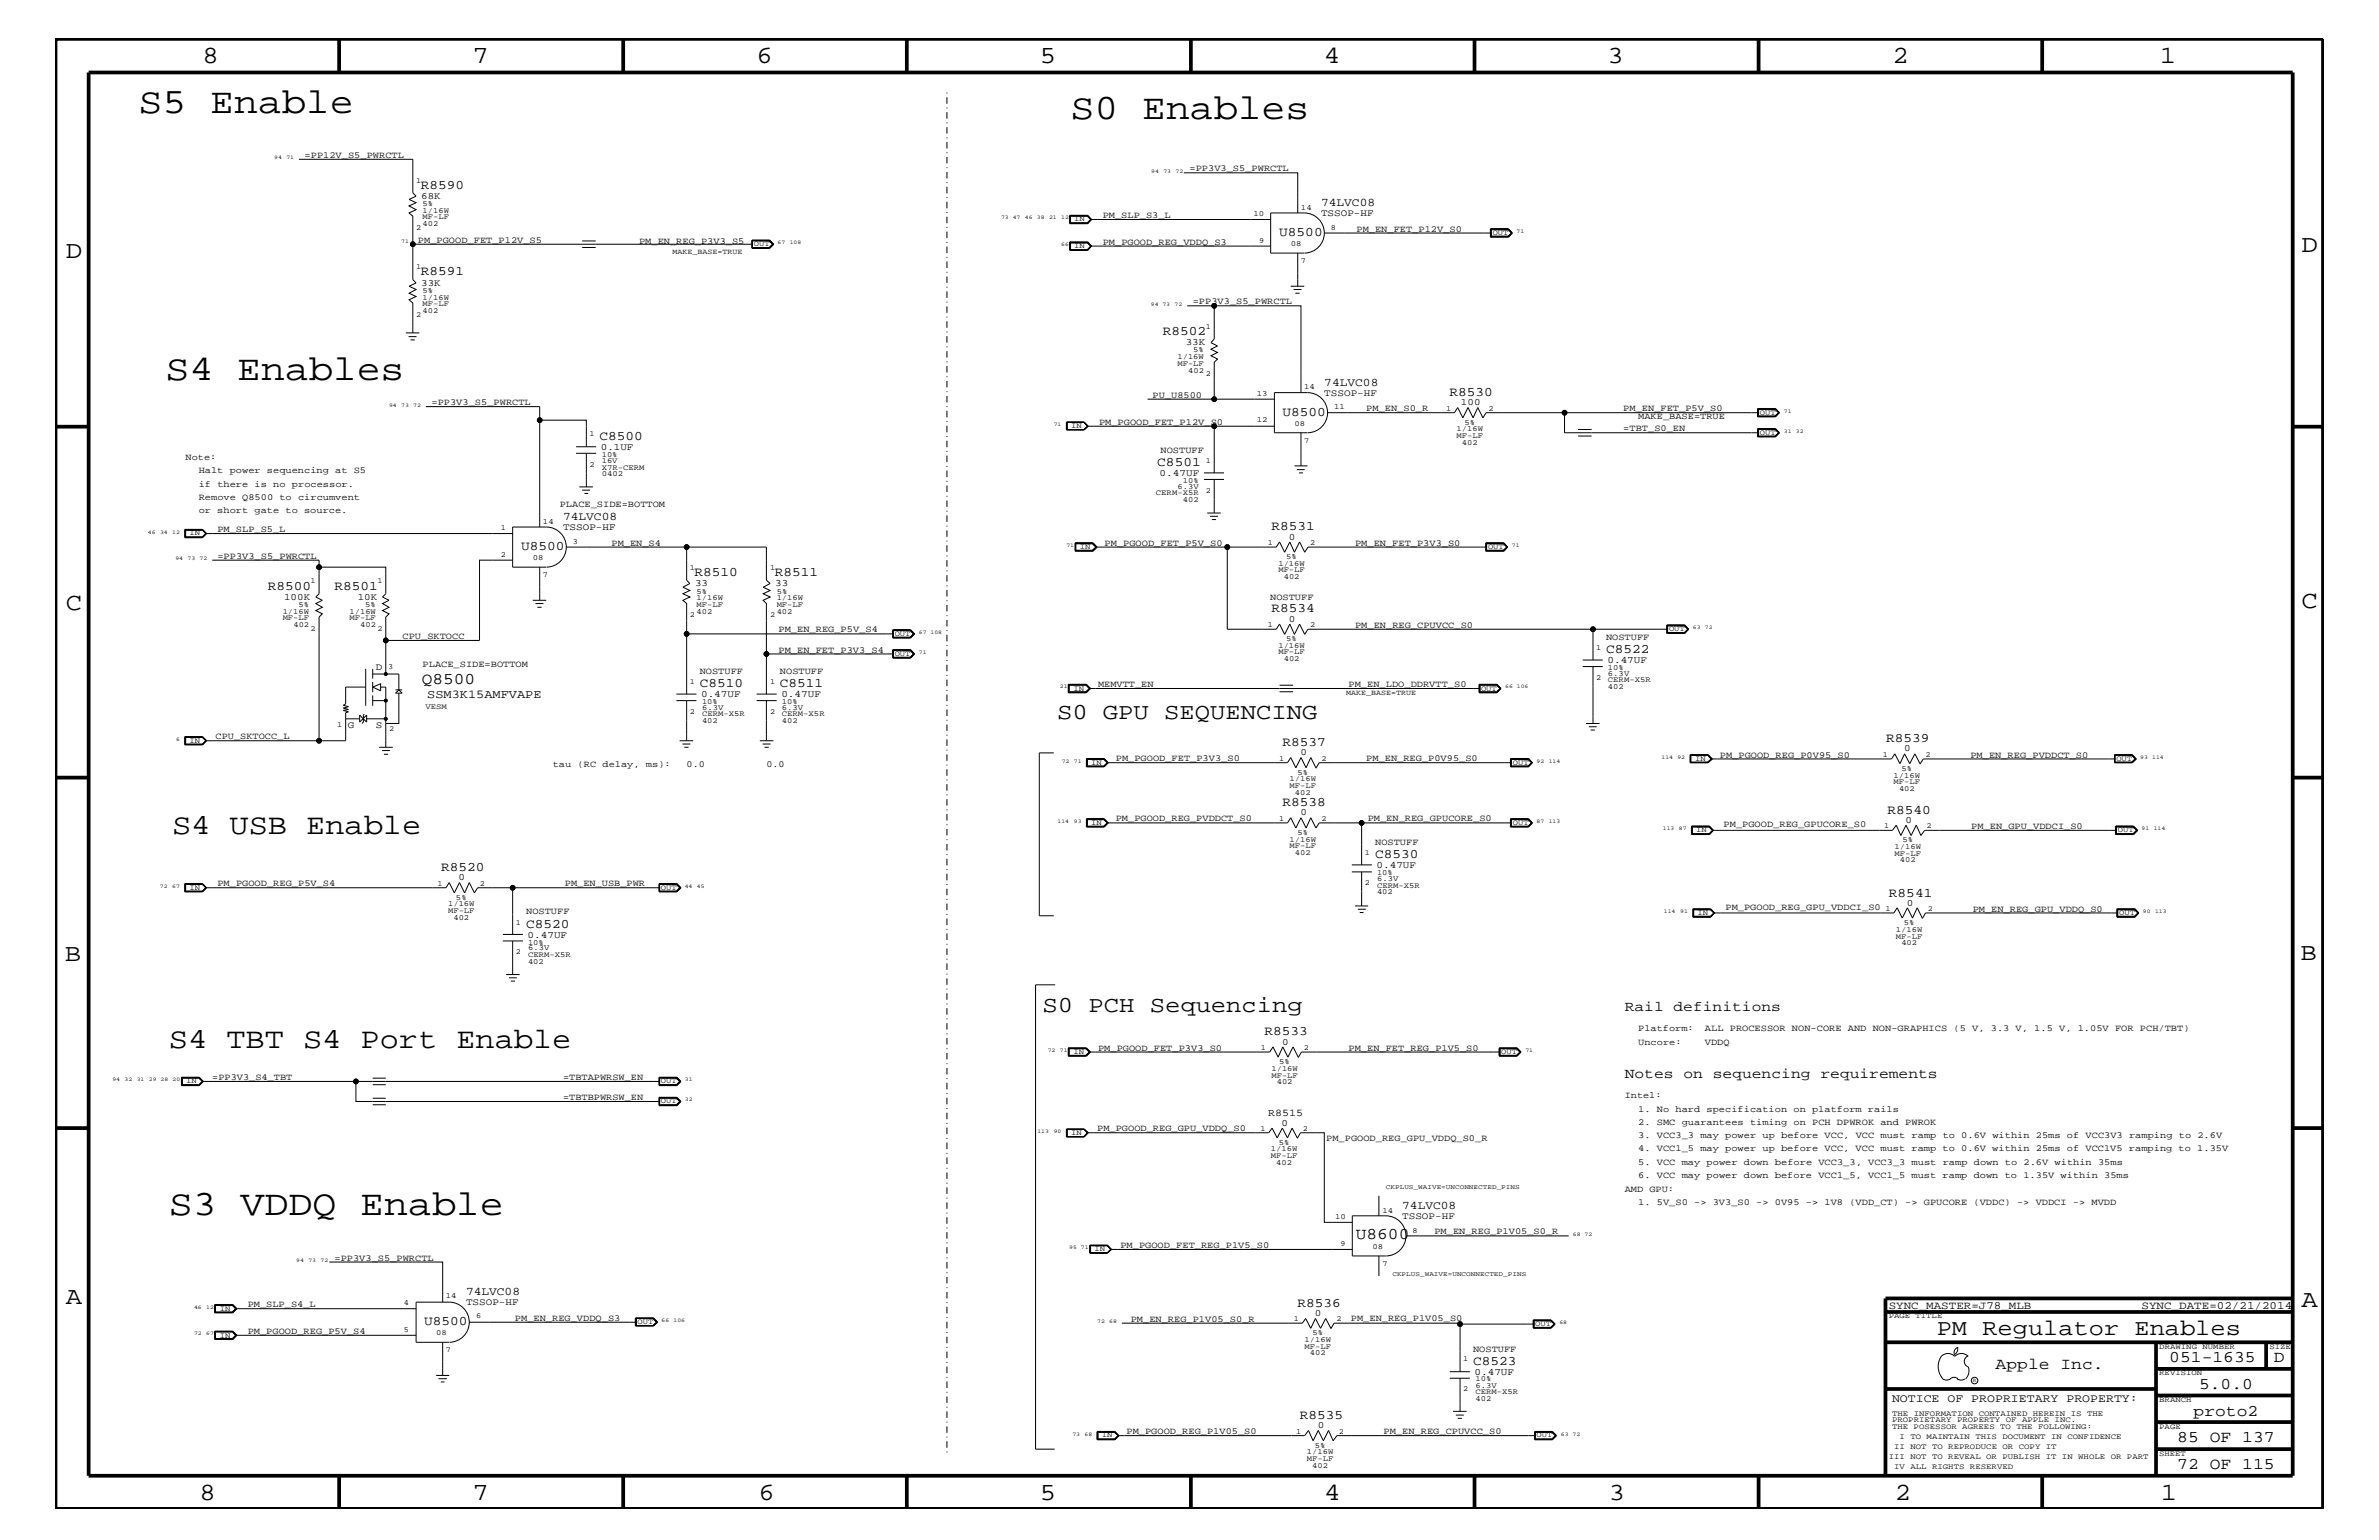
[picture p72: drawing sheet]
<svg xmlns="http://www.w3.org/2000/svg" width="432mm" height="279mm" viewBox="0 0 432 279" stroke-linecap="round" stroke-linejoin="round" font-family="sans-serif">
<defs><g id="words">
<g font-size="6.5">
<text x="25.1" y="20.4">S5 Enable</text>
<text x="194.3" y="21.6">S0 Enables</text>
<text x="30.1" y="68.9">S4 Enables</text>
<text x="30.6" y="220.4">S3 VDDQ Enable</text>
</g>
<g font-size="5.2">
<text x="31.2" y="151.3">S4 USB Enable</text>
<text x="30.6" y="190.2">S4 TBT S4 Port Enable</text>
</g>
<g font-size="4.5">
<text x="36.7" y="11.5">8</text>
<text x="85.8" y="11.5">7</text>
<text x="137.3" y="11.5">6</text>
<text x="188.7" y="11.5">5</text>
<text x="240.3" y="11.5">4</text>
<text x="291.8" y="11.5">3</text>
<text x="343.5" y="11.5">2</text>
<text x="392" y="11.5">1</text>
<text x="11.9" y="46.8">D</text>
<text x="417.7" y="45.7">D</text>
<text x="11.9" y="110.6">C</text>
<text x="417.7" y="110.3">C</text>
<text x="11.8" y="174.3">B</text>
<text x="417.6" y="174.2">B</text>
<text x="11.9" y="236.7">A</text>
<text x="417.7" y="237.1">A</text>
<text x="36.2" y="272.1">8</text>
<text x="85.8" y="272.1">7</text>
<text x="137.7" y="272.1">6</text>
<text x="188.7" y="272.1">5</text>
<text x="240.4" y="272.1">4</text>
<text x="292" y="272.1">3</text>
<text x="343.9" y="272.1">2</text>
<text x="392.2" y="272.1">1</text>
</g>
<g font-size="4.1">
<text x="191.9" y="130.5">S0 GPU SEQUENCING</text>
<text x="189.2" y="183.6">S0 PCH Sequencing</text>
<text x="351.5" y="242.3">PM Regulator Enables</text>
</g>
<g font-size="3">
<text x="76.5" y="124.1">Q8500</text>
<text x="246.1" y="224.8">U8600</text>
<text x="362.2" y="248.4">Apple Inc.</text>
<text x="393.7" y="247.1">051-1635</text>
<text x="399.2" y="252">5.0.0</text>
<text x="412.7" y="247.1">D</text>
<text x="398.1" y="256.8">proto2</text>
<text x="395.2" y="261.6">85 OF 137</text>
<text x="395.2" y="266.6">72 OF 115</text>
</g>
<g font-size="2.6">
<text x="294.9" y="183.5">Rail definitions</text>
<text x="294.9" y="195.6">Notes on sequencing requirements</text>
</g>
<g font-size="2.4">
<text x="76.4" y="34.2">R8590</text>
<text x="232.2" y="42.9">U8500</text>
<text x="76.4" y="50">R8591</text>
<text x="211.1" y="60.8">R8502</text>
<text x="263.1" y="71.8">R8530</text>
<text x="232.8" y="75.5">U8500</text>
<text x="108.8" y="79.9">C8500</text>
<text x="210.1" y="84.5">C8501</text>
<text x="94.6" y="99.9">U8500</text>
<text x="230.8" y="96.2">R8531</text>
<text x="48.6" y="107">R8500</text>
<text x="60.7" y="107">R8501</text>
<text x="126.1" y="104.6">R8510</text>
<text x="140.6" y="104.6">R8511</text>
<text x="230.8" y="111.1">R8534</text>
<text x="291.5" y="118.5">C8522</text>
<text x="127" y="124.7">C8510</text>
<text x="141.6" y="124.7">C8511</text>
<text x="232.8" y="135.3">R8537</text>
<text x="342.3" y="134.6">R8539</text>
<text x="232.8" y="146.2">R8538</text>
<text x="342.6" y="147.6">R8540</text>
<text x="249.6" y="155.7">C8530</text>
<text x="80.1" y="158">R8520</text>
<text x="342.9" y="162.7">R8541</text>
<text x="95.5" y="168.3">C8520</text>
<text x="229.5" y="187.8">R8533</text>
<text x="235.5" y="237.1">R8536</text>
<text x="77" y="240.5">U8500</text>
<text x="267.4" y="247.6">C8523</text>
<text x="235.9" y="257.4">R8535</text>
</g>
<text font-size="2.2" x="77.6" y="126.6">SSM3K15AMFVAPE</text>
<g font-size="2.1">
<text x="239.8" y="37.4">74LVC08</text>
<text x="240.4" y="70">74LVC08</text>
<text x="102.2" y="94.3">74LVC08</text>
<text x="254.5" y="219.4">74LVC08</text>
<text x="84.6" y="235">74LVC08</text>
<text x="343.4" y="254.4">NOTICE OF PROPRIETARY PROPERTY:</text>
</g>
<g font-size="2">
<text x="342.8" y="237.4">SYNC_MASTER=J78_MLB</text>
<text x="388.7" y="237.4">SYNC_DATE=02/21/2014</text>
</g>
<text font-size="1.9" x="230.2" y="202.6">R8515</text>
<g font-size="1.8">
<text x="76.5" y="36.1">68K</text>
<text x="239.8" y="39.2">TSSOP-HF</text>
<text x="76.5" y="51.8">33K</text>
<text x="215.2" y="62.6">33K</text>
<text x="240.4" y="71.8">TSSOP-HF</text>
<text x="265.2" y="73.5">100</text>
<text x="109.1" y="81.6">0.1UF</text>
<text x="210.5" y="86.4">0.47UF</text>
<text x="102.2" y="96.2">TSSOP-HF</text>
<text x="233.9" y="97.9">0</text>
<text x="126.2" y="106.4">33</text>
<text x="140.7" y="106.4">33</text>
<text x="51.6" y="108.8">100K</text>
<text x="64.9" y="108.8">10K</text>
<text x="233.9" y="112.8">0</text>
<text x="68.2" y="121.5">D</text>
<text x="291.8" y="120.3">0.47UF</text>
<text x="127.3" y="126.5">0.47UF</text>
<text x="141.8" y="126.5">0.47UF</text>
<text x="63.2" y="132.1">G</text>
<text x="68.2" y="132.1">S</text>
<text x="236.1" y="137">0</text>
<text x="345.6" y="136.3">0</text>
<text x="236.1" y="147.9">0</text>
<text x="345.9" y="149.3">0</text>
<text x="83.2" y="159.7">0</text>
<text x="249.9" y="157.5">0.47UF</text>
<text x="346.1" y="164.4">0</text>
<text x="95.8" y="170.1">0.47UF</text>
<text x="232.7" y="189.5">0</text>
<text x="232.6" y="204.2">0</text>
<text x="254.5" y="221.2">TSSOP-HF</text>
<text x="84.6" y="236.8">TSSOP-HF</text>
<text x="238.7" y="238.8">0</text>
<text x="267.6" y="249.5">0.47UF</text>
<text x="239.2" y="259.1">0</text>
</g>
<g font-size="1.7">
<text x="55.3" y="28.6">=PP12V_S5_PWRCTL</text>
<text x="215.9" y="31.1">=PP3V3_S5_PWRCTL</text>
<text x="200.2" y="39.6">PM_SLP_S3_L</text>
<text x="75.9" y="44.1">PM_PGOOD_FET_P12V_S5</text>
<text x="116" y="44.2">PM_EN_REG_P3V3_S5</text>
<text x="200.2" y="44.4">PM_PGOOD_REG_VDDQ_S3</text>
<text x="246.2" y="42">PM_EN_FET_P12V_S0</text>
<text x="216.5" y="55.2">=PP3V3_S5_PWRCTL</text>
<text x="78.3" y="73.5">=PP3V3_S5_PWRCTL</text>
<text x="199.5" y="77.1">PM_PGOOD_FET_P12V_S0</text>
<text x="209.2" y="72.2">PU_U8500</text>
<text x="248" y="74.6">PM_EN_S0_R</text>
<text x="294.6" y="74.6">PM_EN_FET_P5V_S0</text>
<text x="297.3" y="76.1">MAKE_BASE=TRUE</text>
<text x="33.7" y="83.5">Note:</text>
<text x="210.7" y="82.2">NOSTUFF</text>
<text x="294.6" y="78.3">=TBT_S0_EN</text>
<text x="36.1" y="88.3">if there is no processor.</text>
<text x="36.1" y="85.9">Halt power sequencing at S5</text>
<text x="36.1" y="93.2">or short gate to source.</text>
<text x="36.1" y="90.7">Remove Q8500 to circumvent</text>
<text x="101.6" y="92">PLACE_SIDE=BOTTOM</text>
<text x="39.5" y="101.4">=PP3V3_S5_PWRCTL</text>
<text x="39.5" y="96.5">PM_SLP_S5_L</text>
<text x="111" y="99">PM_EN_S4</text>
<text x="200.5" y="99">PM_PGOOD_FET_P5V_S0</text>
<text x="246" y="99">PM_EN_FET_P3V3_S0</text>
<text x="230.5" y="108.9">NOSTUFF</text>
<text x="246" y="113.9">PM_EN_REG_CPUVCC_S0</text>
<text x="73.1" y="115.9">CPU_SKTOCC</text>
<text x="141.3" y="114.8">PM_EN_REG_P5V_S4</text>
<text x="141.3" y="118.4">PM_EN_FET_P3V3_S4</text>
<text x="291.5" y="116.1">NOSTUFF</text>
<text x="76.7" y="121">PLACE_SIDE=BOTTOM</text>
<text x="127" y="122.3">NOSTUFF</text>
<text x="141.6" y="122.3">NOSTUFF</text>
<text x="199.3" y="124.7">MEMVTT_EN</text>
<text x="244.8" y="124.7">PM_EN_LDO_DDRVTT_S0</text>
<text x="39.1" y="134.1">CPU_SKTOCC_L</text>
<text x="312.2" y="137.4">PM_PGOOD_REG_P0V95_S0</text>
<text x="357.6" y="137.4">PM_EN_REG_PVDDCT_S0</text>
<text x="100.3" y="139.2">tau (RC delay, ms):</text>
<text x="124.6" y="139.2">0.0</text>
<text x="139.1" y="139.2">0.0</text>
<text x="202.5" y="138.1">PM_PGOOD_FET_P3V3_S0</text>
<text x="248" y="138.1">PM_EN_REG_P0V95_S0</text>
<text x="202.5" y="149">PM_PGOOD_REG_PVDDCT_S0</text>
<text x="248.2" y="149">PM_EN_REG_GPUCORE_S0</text>
<text x="249.6" y="153.3">NOSTUFF</text>
<text x="312.8" y="150.1">PM_PGOOD_REG_GPUCORE_S0</text>
<text x="357.8" y="150.4">PM_EN_GPU_VDDCI_S0</text>
<text x="39.5" y="160.8">PM_PGOOD_REG_P5V_S4</text>
<text x="102.5" y="160.8">PM_EN_USB_PWR</text>
<text x="95.5" y="165.9">NOSTUFF</text>
<text x="313.2" y="165">PM_PGOOD_REG_GPU_VDDCI_S0</text>
<text x="358.1" y="165.4">PM_EN_REG_GPU_VDDQ_S0</text>
<text x="199.3" y="190.6">PM_PGOOD_FET_P3V3_S0</text>
<text x="244.8" y="190.6">PM_EN_FET_REG_P1V5_S0</text>
<text x="297.3" y="189.5">Uncore:</text>
<text x="297.3" y="187.1">Platform:</text>
<text x="309.5" y="189.5">VDDQ</text>
<text x="309.5" y="187.1">ALL PROCESSOR NON-CORE AND NON-GRAPHICS (5 V, 3.3 V, 1.5 V, 1.05V FOR PCH/TBT)</text>
<text x="38.5" y="195.9">=PP3V3_S4_TBT</text>
<text x="102.2" y="195.9">=TBTAPWRSW_EN</text>
<text x="102.2" y="199.6">=TBTBPWRSW_EN</text>
<text x="294.9" y="199.2">Intel:</text>
<text x="297.3" y="201.7">1. No hard specification on platform rails</text>
<text x="199.1" y="205.2">PM_PGOOD_REG_GPU_VDDQ_S0</text>
<text x="240.7" y="207">PM_PGOOD_REG_GPU_VDDQ_S0_R</text>
<text x="297.3" y="204.1">2. SMC guarantees timing on PCH DPWROK and PWROK</text>
<text x="297.3" y="208.9">4. VCC1_5 may power up before VCC, VCC must ramp to 0.6V within 25ms of VCC1V5 ramping to 1.35V</text>
<text x="297.3" y="206.5">3. VCC3_3 may power up before VCC, VCC must ramp to 0.6V within 25ms of VCC3V3 ramping to 2.6V</text>
<text x="297.3" y="211.4">5. VCC may power down before VCC3_3, VCC3_3 must ramp down to 2.6V within 35ms</text>
<text x="297.3" y="213.8">6. VCC may power down before VCC1_5, VCC1_5 must ramp down to 1.35V within 35ms</text>
<text x="294.9" y="216.2">AMD GPU:</text>
<text x="297.3" y="218.6">1. 5V_S0 -&gt; 3V3_S0 -&gt; 0V95 -&gt; 1V8 (VDD_CT) -&gt; GPUCORE (VDDC) -&gt; VDDCI -&gt; MVDD</text>
<text x="203.4" y="226.4">PM_PGOOD_FET_REG_P1V5_S0</text>
<text x="260.3" y="224">PM_EN_REG_P1V05_S0_R</text>
<text x="60.7" y="228.7">=PP3V3_S5_PWRCTL</text>
<text x="45" y="237.2">PM_SLP_S4_L</text>
<text x="93.5" y="239.6">PM_EN_REG_VDDQ_S3</text>
<text x="205.2" y="239.9">PM_EN_REG_P1V05_S0_R</text>
<text x="245.2" y="239.7">PM_EN_REG_P1V05_S0</text>
<text x="45" y="242">PM_PGOOD_REG_P5V_S4</text>
<text x="267.4" y="245.2">NOSTUFF</text>
<text x="204.5" y="260.2">PM_PGOOD_REG_P1V05_S0</text>
<text x="251.1" y="260.2">PM_EN_REG_CPUVCC_S0</text>
</g>
<g font-size="1.4">
<text x="75.5" y="33.1">1</text>
<text x="75.5" y="41.7">2</text>
<text x="76.7" y="37.4">5%</text>
<text x="76.7" y="41">402</text>
<text x="76.7" y="39.8">MF-LF</text>
<text x="76.7" y="38.6">1/16W</text>
<text x="195" y="40.2">IN</text>
<text x="227.5" y="39.2">10</text>
<text x="236.1" y="38">14</text>
<text x="241.6" y="41.7">8</text>
<text x="122.1" y="46.2">MAKE_BASE=TRUE</text>
<text x="136.8" y="44.6">OUT</text>
<text x="195" y="45.1">IN</text>
<text x="228.5" y="44.1">9</text>
<text x="234.3" y="44.6">08</text>
<text x="236.1" y="47.7">7</text>
<text x="270.9" y="42.6">OUT</text>
<text x="75.5" y="48.9">1</text>
<text x="76.7" y="53.2">5%</text>
<text x="75.5" y="57.4">2</text>
<text x="76.7" y="55.6">MF-LF</text>
<text x="76.7" y="56.8">402</text>
<text x="76.7" y="54.4">1/16W</text>
<text x="218.9" y="59.7">1</text>
<text x="213.7" y="65.1">1/16W</text>
<text x="216.6" y="64">5%</text>
<text x="213.7" y="66.4">MF-LF</text>
<text x="215.6" y="67.6">402</text>
<text x="218.9" y="68.2">2</text>
<text x="228.1" y="71.8">13</text>
<text x="236.7" y="70.6">14</text>
<text x="194.4" y="77.7">IN</text>
<text x="228.1" y="76.7">12</text>
<text x="234.9" y="77.3">08</text>
<text x="242.1" y="74.3">11</text>
<text x="262.5" y="74.5">1</text>
<text x="265.8" y="77.1">5%</text>
<text x="270.2" y="74.5">2</text>
<text x="319.4" y="75.2">OUT</text>
<text x="107" y="79.2">1</text>
<text x="109.2" y="83.9">16V</text>
<text x="109.2" y="82.8">10%</text>
<text x="218.9" y="83.9">1</text>
<text x="236.7" y="80.3">7</text>
<text x="264.4" y="78.3">1/16W</text>
<text x="264.4" y="79.4">MF-LF</text>
<text x="265.3" y="80.7">402</text>
<text x="319.4" y="78.9">OUT</text>
<text x="107" y="84.7">2</text>
<text x="109.2" y="85.2">X7R-CERM</text>
<text x="109.2" y="86.4">0402</text>
<text x="209.8" y="89.9">CERM-X5R</text>
<text x="213.7" y="88.7">6.3V</text>
<text x="214.7" y="87.6">10%</text>
<text x="218.9" y="89.4">2</text>
<text x="98.6" y="95">14</text>
<text x="214.7" y="91.1">402</text>
<text x="34.4" y="97.1">IN</text>
<text x="90.9" y="101">2</text>
<text x="90.9" y="96.2">1</text>
<text x="96.7" y="101.6">08</text>
<text x="104" y="98.7">3</text>
<text x="196" y="99.6">IN</text>
<text x="230.1" y="98.8">1</text>
<text x="233.5" y="101.4">5%</text>
<text x="237.8" y="98.8">2</text>
<text x="270.1" y="99.6">OUT</text>
<text x="56.4" y="105.9">1</text>
<text x="68.5" y="105.9">1</text>
<text x="98.6" y="104.7">7</text>
<text x="125.2" y="103.5">1</text>
<text x="126.4" y="107.7">5%</text>
<text x="139.8" y="103.5">1</text>
<text x="141" y="107.7">5%</text>
<text x="232" y="103.8">MF-LF</text>
<text x="232" y="102.6">1/16W</text>
<text x="233" y="105">402</text>
<text x="51.3" y="112.6">MF-LF</text>
<text x="51.3" y="111.4">1/16W</text>
<text x="53.3" y="113.7">402</text>
<text x="54.2" y="110.2">5%</text>
<text x="63.4" y="112.6">MF-LF</text>
<text x="63.4" y="111.4">1/16W</text>
<text x="65.4" y="113.7">402</text>
<text x="66.3" y="110.2">5%</text>
<text x="125.2" y="112">2</text>
<text x="126.4" y="108.9">1/16W</text>
<text x="126.4" y="111.4">402</text>
<text x="126.4" y="110.2">MF-LF</text>
<text x="139.8" y="112">2</text>
<text x="141" y="110.2">MF-LF</text>
<text x="141" y="108.9">1/16W</text>
<text x="141" y="111.4">402</text>
<text x="230.1" y="113.7">1</text>
<text x="237.8" y="113.7">2</text>
<text x="56.4" y="114.4">2</text>
<text x="68.5" y="114.4">2</text>
<text x="162.4" y="119">OUT</text>
<text x="162.4" y="115.3">OUT</text>
<text x="232" y="117.5">1/16W</text>
<text x="232" y="118.7">MF-LF</text>
<text x="233.5" y="116.4">5%</text>
<text x="289.7" y="117.9">1</text>
<text x="302.9" y="114.5">OUT</text>
<text x="70.4" y="121.4">3</text>
<text x="125.2" y="124.1">1</text>
<text x="139.8" y="124.1">1</text>
<text x="194.8" y="125.3">IN</text>
<text x="233" y="120">402</text>
<text x="268.8" y="125.3">OUT</text>
<text x="289.7" y="123.4">2</text>
<text x="291.8" y="125.1">402</text>
<text x="291.8" y="121.5">10%</text>
<text x="291.8" y="122.6">6.3V</text>
<text x="291.8" y="123.8">CERM-X5R</text>
<text x="61.2" y="131.9">1</text>
<text x="77.2" y="128.6">VESM</text>
<text x="125.2" y="129.6">2</text>
<text x="127.4" y="130">CERM-X5R</text>
<text x="127.4" y="131.3">402</text>
<text x="127.4" y="128.8">6.3V</text>
<text x="127.4" y="127.7">10%</text>
<text x="139.8" y="129.6">2</text>
<text x="141.9" y="130">CERM-X5R</text>
<text x="141.9" y="131.3">402</text>
<text x="141.9" y="128.8">6.3V</text>
<text x="141.9" y="127.7">10%</text>
<text x="244.3" y="126.2">MAKE_BASE=TRUE</text>
<text x="34.4" y="134.7">IN</text>
<text x="70.6" y="132.7">2</text>
<text x="341.7" y="137.3">1</text>
<text x="349.5" y="137.3">2</text>
<text x="198" y="138.7">IN</text>
<text x="232.2" y="138">1</text>
<text x="234.1" y="143">MF-LF</text>
<text x="234.1" y="141.8">1/16W</text>
<text x="235.5" y="140.6">5%</text>
<text x="239.9" y="138">2</text>
<text x="274.6" y="138.7">OUT</text>
<text x="307.7" y="138">IN</text>
<text x="343.7" y="142.3">MF-LF</text>
<text x="343.7" y="141.1">1/16W</text>
<text x="344.7" y="143.5">402</text>
<text x="345.1" y="139.8">5%</text>
<text x="384.1" y="138">OUT</text>
<text x="198" y="149.6">IN</text>
<text x="232.2" y="149">1</text>
<text x="235" y="144.2">402</text>
<text x="239.9" y="149">2</text>
<text x="274.6" y="149.6">OUT</text>
<text x="234.1" y="153.9">MF-LF</text>
<text x="234.1" y="152.7">1/16W</text>
<text x="235" y="155.1">402</text>
<text x="235.5" y="151.5">5%</text>
<text x="247.7" y="155.1">1</text>
<text x="307.8" y="151">IN</text>
<text x="342" y="150.2">1</text>
<text x="343.9" y="155.2">MF-LF</text>
<text x="343.9" y="154">1/16W</text>
<text x="345.3" y="152.9">5%</text>
<text x="349.7" y="150.2">2</text>
<text x="384.4" y="151">OUT</text>
<text x="34.4" y="161.4">IN</text>
<text x="79.4" y="160.7">1</text>
<text x="87.1" y="160.7">2</text>
<text x="120" y="161.4">OUT</text>
<text x="247.7" y="160.6">2</text>
<text x="249.9" y="159.9">6.3V</text>
<text x="249.9" y="158.8">10%</text>
<text x="249.9" y="161.1">CERM-X5R</text>
<text x="344.8" y="156.4">402</text>
<text x="81.3" y="165.6">MF-LF</text>
<text x="81.3" y="164.5">1/16W</text>
<text x="82.3" y="166.9">402</text>
<text x="82.8" y="163.3">5%</text>
<text x="93.6" y="167.8">1</text>
<text x="249.9" y="162.2">402</text>
<text x="308.1" y="166.1">IN</text>
<text x="342.2" y="165.3">1</text>
<text x="345.6" y="167.8">5%</text>
<text x="349.9" y="165.3">2</text>
<text x="384.6" y="166.1">OUT</text>
<text x="93.6" y="173.2">2</text>
<text x="95.8" y="173.7">CERM-X5R</text>
<text x="95.8" y="172.4">6.3V</text>
<text x="95.8" y="171.4">10%</text>
<text x="344.1" y="169">1/16W</text>
<text x="344.1" y="170.3">MF-LF</text>
<text x="345.1" y="171.5">402</text>
<text x="95.8" y="174.9">402</text>
<text x="194.8" y="191.2">IN</text>
<text x="228.9" y="190.5">1</text>
<text x="236.6" y="190.5">2</text>
<text x="272.5" y="191.2">OUT</text>
<text x="33.8" y="196.5">IN</text>
<text x="120" y="196.5">OUT</text>
<text x="230.8" y="194.3">1/16W</text>
<text x="230.8" y="195.5">MF-LF</text>
<text x="231.7" y="196.7">402</text>
<text x="232.2" y="193.1">5%</text>
<text x="120" y="200.2">OUT</text>
<text x="194.4" y="205.9">IN</text>
<text x="228.8" y="205.2">1</text>
<text x="230.7" y="208.9">1/16W</text>
<text x="232.1" y="207.7">5%</text>
<text x="236.5" y="205.2">2</text>
<text x="230.7" y="210.2">MF-LF</text>
<text x="231.6" y="211.4">402</text>
<text x="242.3" y="221.2">10</text>
<text x="251" y="220">14</text>
<text x="198.6" y="227">IN</text>
<text x="243.3" y="226">9</text>
<text x="249.1" y="226.7">08</text>
<text x="256.4" y="223.6">8</text>
<text x="251" y="229.6">7</text>
<text x="39.9" y="237.8">IN</text>
<text x="73.3" y="236.8">4</text>
<text x="80.9" y="235.6">14</text>
<text x="86.4" y="239.2">6</text>
<text x="234.9" y="239.7">1</text>
<text x="242.6" y="239.7">2</text>
<text x="342.8" y="239.2">PAGE TITLE</text>
<text x="39.9" y="242.7">IN</text>
<text x="73.3" y="241.7">5</text>
<text x="79.2" y="242.3">08</text>
<text x="80.9" y="245.3">7</text>
<text x="115.7" y="240.2">OUT</text>
<text x="236.8" y="244.7">MF-LF</text>
<text x="236.8" y="243.5">1/16W</text>
<text x="237.7" y="245.9">402</text>
<text x="238.2" y="242.3">5%</text>
<text x="278.6" y="240.6">OUT</text>
<text x="391.9" y="244.7">DRAWING NUMBER</text>
<text x="411.9" y="244.7">SIZE</text>
<text x="265.6" y="247">1</text>
<text x="267.8" y="250.6">10%</text>
<text x="267.8" y="251.7">6.3V</text>
<text x="391.9" y="249.5">REVISION</text>
<text x="265.6" y="252.4">2</text>
<text x="267.8" y="254.2">402</text>
<text x="267.8" y="252.9">CERM-X5R</text>
<text x="343.4" y="256.8">THE INFORMATION CONTAINED HEREIN IS THE</text>
<text x="391.9" y="254.4">BRANCH</text>
<text x="200" y="260.8">IN</text>
<text x="235.3" y="260.1">1</text>
<text x="237.2" y="263.8">1/16W</text>
<text x="238.6" y="262.7">5%</text>
<text x="243" y="260.1">2</text>
<text x="278.9" y="260.8">OUT</text>
<text x="343.4" y="258">PROPRIETARY PROPERTY OF APPLE INC.</text>
<text x="343.4" y="259.3">THE POSESSOR AGREES TO THE FOLLOWING:</text>
<text x="343.8" y="262.9">II NOT TO REPRODUCE OR COPY IT</text>
<text x="344.8" y="261.1">I TO MAINTAIN THIS DOCUMENT IN CONFIDENCE</text>
<text x="391.9" y="259.3">PAGE</text>
<text x="237.2" y="265">MF-LF</text>
<text x="238.2" y="266.3">402</text>
<text x="342.8" y="264.7">III NOT TO REVEAL OR PUBLISH IT IN WHOLE OR PART</text>
<text x="343.8" y="266.6">IV ALL RIGHTS RESERVED</text>
<text x="391.9" y="264.1">SHEET</text>
</g>
<g font-size="1.2">
<text x="251.5" y="215.8">CKPLUS_WAIVE=UNCONNECTED_PINS</text>
<text x="252.7" y="231.5">CKPLUS_WAIVE=UNCONNECTED_PINS</text>
</g>
<g font-size="1">
<text x="49.8" y="28.9">94</text>
<text x="52" y="28.9">71</text>
<text x="209" y="31.4">94</text>
<text x="211.2" y="31.4">73</text>
<text x="213.4" y="31.4">72</text>
<text x="181.7" y="39.8">73 47</text>
<text x="186" y="39.8">46</text>
<text x="188.2" y="39.8">38</text>
<text x="190.4" y="39.8">21</text>
<text x="192.6" y="39.8">12</text>
<text x="72.8" y="44.1">71</text>
<text x="141.1" y="44.3">67</text>
<text x="143.3" y="44.3">108</text>
<text x="192.6" y="44.6">66</text>
<text x="275.3" y="42.3">71</text>
<text x="208.9" y="55.5">94 73</text>
<text x="213.2" y="55.5">72</text>
<text x="70.6" y="73.8">94</text>
<text x="72.8" y="73.8">73</text>
<text x="75" y="73.8">72</text>
<text x="191.3" y="77.3">71</text>
<text x="323.8" y="74.9">71</text>
<text x="323.8" y="78.5">31</text>
<text x="326" y="78.5">32</text>
<text x="26.8" y="96.8">46</text>
<text x="29" y="96.8">34</text>
<text x="31.2" y="96.8">12</text>
<text x="31.8" y="101.6">94</text>
<text x="34" y="101.6">73</text>
<text x="36.2" y="101.6">72</text>
<text x="193.5" y="99.3">71</text>
<text x="274.4" y="99.3">71</text>
<text x="166.8" y="118.6">71</text>
<text x="166.8" y="115">67 108</text>
<text x="307.3" y="114.2">63</text>
<text x="309.5" y="114.2">72</text>
<text x="192.4" y="124.9">21</text>
<text x="273.2" y="124.9">66 106</text>
<text x="32" y="134.4">6</text>
<text x="301.6" y="137.7">114</text>
<text x="304.5" y="137.7">92</text>
<text x="388.5" y="137.7">93</text>
<text x="390.7" y="137.7">114</text>
<text x="192.7" y="138.4">72</text>
<text x="194.9" y="138.4">71</text>
<text x="278.9" y="138.4">92</text>
<text x="281.1" y="138.4">114</text>
<text x="191.9" y="149.3">114</text>
<text x="194.9" y="149.3">93</text>
<text x="278.9" y="149.3">87</text>
<text x="281.1" y="149.3">113</text>
<text x="301.8" y="150.7">113</text>
<text x="304.7" y="150.7">87</text>
<text x="388.7" y="150.7">91</text>
<text x="390.9" y="150.7">114</text>
<text x="29" y="161.1">72</text>
<text x="31.2" y="161.1">67</text>
<text x="124.3" y="161.1">44</text>
<text x="126.5" y="161.1">45</text>
<text x="302" y="165.6">114</text>
<text x="305" y="165.6">91</text>
<text x="389" y="165.6">90</text>
<text x="391.2" y="165.6">113</text>
<text x="190.2" y="190.9">72</text>
<text x="192.4" y="190.9">71</text>
<text x="276.9" y="190.9">71</text>
<text x="20.4" y="196.2">94</text>
<text x="22.6" y="196.2">32</text>
<text x="24.8" y="196.2">31</text>
<text x="27" y="196.2">29 28</text>
<text x="31.3" y="196.2">20</text>
<text x="124.3" y="196.2">31</text>
<text x="124.3" y="199.8">32</text>
<text x="188.3" y="205.5">113</text>
<text x="191.3" y="205.5">90</text>
<text x="194.1" y="226.7">95 71</text>
<text x="285.5" y="224.2">68 72</text>
<text x="53.8" y="229">94</text>
<text x="56" y="229">73</text>
<text x="58.2" y="229">72</text>
<text x="35.2" y="237.4">46</text>
<text x="37.4" y="237.4">12</text>
<text x="120.1" y="239.9">66</text>
<text x="122.3" y="239.9">106</text>
<text x="35.2" y="242.3">72</text>
<text x="37.4" y="242.3">67</text>
<text x="199.1" y="240.1">72</text>
<text x="201.3" y="240.1">68</text>
<text x="283" y="240.2">68</text>
<text x="358.1" y="250.7">R</text>
<text x="194.6" y="260.5">73</text>
<text x="196.8" y="260.5">68</text>
<text x="283.3" y="260.5">63 72</text>
</g>
</g></defs>
<g fill="none" stroke="#000" stroke-width=".18">
<path d="M54.3 28.9h20.6v6.1l.6 .6-1.2 .6 1.2 .6-1.2 .6 1.2 .6-1.2 .6 .6 .6v11.5l.6 .6-1.2 .6 1.2 .6-1.2 .7 1.2 .6-1.2 .6 .6 .6v5.4M194.1 39.1h3.3l.7 .7-.7 .8h-3.3zM194.3 39.2h3.1l.6 .6-.6 .6h-3.1zM197.4 39.1h-3.2v1.4h3.2M197.4 39.1l.6 .7-.6 .7M197.4 39.1l.7 .7M198 39.8h32.6M198.1 39.8l-.7 .7M214.9 31.4h20.6v7.2M74.9 44.3h61.7M105.7 44.9h2.4M105.7 43.7h2.4"/>
<path d="M136.5 43.5h3.2l.8 .8-.8 .8h-3.2zM136.5 43.6h3.2l.7 .7-.7 .7h-3.2M136.6 43.7h3l.6 .6-.6 .6h-3M136.6 43.6v1.4M139.6 43.6l.7 .7-.7 .7M194.1 43.9h3.3l.7 .7-.7 .8h-3.3zM194.2 45.3h3.2M194.2 44.1h3.2M194.3 44.1v1.2M197.4 44.1l.6 .5-.6 .7M197.4 44.1l.6 .5M198 44.6h32.6"/>
<path d="M198 44.6l-.6 .7M198.1 44.6l-.7 .8M198.1 44.6l-.7-.6h-3.2v1.4M215.5 55.5h4.9M234.3 51.9h2.4M234.8 52.5h1.4M235.1 53.2h.8M235.5 45.9v6M236.8 45.9a3.6 3.6 0 0 0 3.6-3.7 3.6 3.6 0 0 0-3.7-3.6h-6.1v7.3h6.1M240.4 42.3h30.3M270.5 41.5h3.3l.7 .8-.7 .7h-3.3zM270.6 42.9h3.1"/>
<path d="M270.6 41.5v1.5h3.1l.8-.7M270.6 41.6h3.1l.7 .7-.7 .6M270.7 42.9v-1.2h3l.6 .6-.6 .6M273.7 41.5l.8 .8M73.7 60.4h2.4M74.2 61.1h1.4M74.5 61.7h.8M77.3 73.8h20.7v21.8M98 76.2h8.4v4.9M193.6 77.9h3.2M193.6 76.6v1.4M193.6 76.7h3.2"/>
<path d="M193.7 76.7v1.2M196.8 76.6h-3.3v1.4h3.3M196.8 76.6l.7 .7-.7 .7M196.8 76.6l.6 .7M196.8 76.7l.6 .6M197.4 77.3h33.9M197.4 77.3l-.6 .6M197.4 77.3l-.6 .7M208.3 72.4h23M220.4 77.3v8.5M236.1 71.2v-15.7h-15.7v6l-.6 .7 1.2 .6-1.2 .6 1.2 .6-1.2 .5 1.2 .6-.6 .6v6.7M236.1 78.5v6"/>
<path d="M237.4 78.5a3.6 3.6 0 0 0 3.6-3.7 3.6 3.6 0 0 0-3.7-3.6h-6v7.3h6M241 74.9h23l.6-1 .9 1.9 .9-1.9 1 1.9 .8-1.9 1 1.9 .5-.9h49.5M284 74.9v3.6h35.2M286.4 77.9h2.5M286.4 79.1h2.5M319 74.1h3.2l.8 .8-.8 .7h-3.2zM319 77.8h3.2l.8 .7-.8 .8h-3.2zM319 75.6h3.2M319 74.2h3.2M319 79.2h3.2M319 77.8h3.2M319.1 74.2v1.4"/>
<path d="M319.1 77.8v1.4M319.2 77.9h3l.6 .6-.6 .6h-3zM319.2 74.3h3l.6 .6-.6 .6h-3zM322.2 74.2l.7 .7-.7 .7M322.2 74.2l.6 .7M322.2 77.8l.7 .7-.7 .7M322.2 77.8l.6 .7M322.8 74.9l-.6 .7M322.8 78.5l-.6 .7M33.5 96h3.2l.8 .8-.8 .8h-3.2zM33.6 96.1h3.1l.7 .7-.7 .7h-3.1zM33.7 96.2h3l.6 .6-.6 .6h-3z"/>
<path d="M37.3 96.8h55.7M102.8 99.3h21.8v6l.6 .6-1.2 .6 1.2 .6-1.2 .6 1.2 .6-1.2 .6 .6 .6v5.5M104.6 82.2h3.6M104.6 81.1h3.6M105.2 88.3h2.4M105.7 88.9h1.4M106.1 89.5h.7M106.4 82.2v6.1M124.6 99.3h14.5v6l.7 .6-1.3 .6 1.3 .6-1.3 .6 1.3 .6-1.3 .6 .6 .6v16.4M195.2 98.5h3.2l.7 .8-.7 .7h-3.2zM195.2 98.6h3.1l.7 .7-.7 .6h-3.1zM195.2 98.7h3.1l.6 .6"/>
<path d="M198.4 98.5l.7 .8-.7 .6h-3.2M198.9 99.3h32.7l.6-1 1 1.9 .9-1.9 .9 1.9 .9-1.9 .9 1.9 .6-.9h32.4M198.9 99.3l-.6 .6M218.5 87h3.7M218.5 85.8h3.7M219.1 93.1h2.5M219.6 93.7h1.5M220 94.3h.7M220.4 87v6.1M222.8 99.3v14.9h8.8l.6-1 1 1.9 .9-1.9 .9 1.9 .9-1.9 .9 1.9 .6-.9h65.3M235 84.5h2.3M235.4 85.2h1.4"/>
<path d="M235.8 85.8h.7M269.7 98.5h3.3l.6 .8-.6 .7h-3.3zM269.7 99.9h3.2M269.7 98.5v1.4h3.2l.7-.6M269.7 98.6h3.2l.7 .7-.7 .6M269.8 99.9v-1.2h3.1l.6 .6-.6 .6M272.9 98.5l.7 .8M38.5 101.6h19.4v1.3M70 116.2v6.1M93 101.6h-6v14.6h-17v-4.2l.6-.6-1.2-.6 1.2-.6-1.2-.7 1.2-.6-1.2-.6 .6-.6v-4.8h-12.1v4.8l-.6 .6 1.2 .6-1.2 .6 1.2 .7-1.2 .6 1.2 .6-.6 .6v22.4h-20.6M96.7 108.9h2.4M97.2 109.5h1.4"/>
<path d="M97.5 110.2h.8M98 102.9v6M99.2 102.9a3.6 3.6 0 0 0 3.6-3.7 3.6 3.6 0 0 0-3.7-3.6h-6.1v7.3h6.1M139.1 118.6h23M162.1 114.2h3.2l.7 .8-.7 .8h-3.2zM162.1 117.9h3.2l.7 .7-.7 .8h-3.2zM162.1 119.3h3.2M162.1 115.7h3.2M162.1 114.3h3.2M162.1 115h-37.5v10.9M162.1 118.1h3.1l.6 .5-.6 .6h-3.1M162.1 119.3v-1.3h3.2l.6 .6-.6 .7"/>
<path d="M162.1 114.3v1.4M162.1 114.4h3.1l.6 .6-.6 .6h-3.1M165.3 117.9l.6 .7-.6 .7M165.3 114.3l.6 .7-.6 .7M287.3 119.7h3.6M289.1 114.2v5.5M302.5 113.4h3.3l.7 .8-.7 .7h-3.3zM302.6 113.4v1.4h3.1M302.6 113.5h3.1l.7 .7-.7 .6M302.7 113.6h3l.6 .6-.6 .6h-3zM305.7 113.4l.8 .8M306.5 114.2l-.8 .6"/>
<path d="M33.5 133.6h3.2l.8 .8-.8 .8h-3.2zM33.6 133.7h3.1l.7 .7-.7 .7h-3.1zM33.7 133.8h3l.6 .6-.6 .6h-3zM62.7 130.4h2.6M65.3 129.7v1.3l1.2-1.3v1.3zM66.1 129.6l-.1 .1v1.3l-.3 .3M66.4 124.7h-3.7v3l-.4 .3 .9 .2-.9 .3 .9 .2-.9 .2 .9 .2-.5 .2v5.1h-4.8M66.4 121.4v6.6M66.5 130.4h3.5M67.6 124.7l1.5-.6v1.2zM67.6 127.1h2.4M67.6 121.4v1.7"/>
<path d="M67.6 123.7v1.9M67.6 126.2v1.8M67.6 122.3h4.8v2.9M68.8 135.6h2.5M69.1 124.7h.9v10.9M69.3 136.2h1.5M69.7 136.8h.7M71.8 125.8l.6-.6 .6 .6zM71.8 125.2h1.2M72.4 125.8v5.5h-2.4M122.8 127.1h3.6M122.8 125.9h3.6"/>
<path d="M123.4 134.4h2.4M123.9 135h1.4M124.2 135.6h.8M124.6 127.1v7.3M137.3 127.1h3.7M137.3 125.9h3.7M137.9 134.4h2.5M138.4 135h1.5M138.8 135.6h.7M139.1 127.1v7.3M191.3 136.6h-2.7v29.5h2.7M193.9 124.1h3.3l.8 .8-.8 .8h-3.3z"/>
<path d="M194.1 124.3h3l.6 .6-.6 .6h-3zM197.1 124.2h-3.1v1.5M197.1 124.2l.7 .7-.7 .7h-3.1M197.1 124.2l.8 .7-.8 .8M197.2 137.6h3.2l.8 .8-.8 .7h-3.2zM197.4 137.8h2.9l.7 .6-.7 .6h-2.9zM197.7 124.9h70.9M200.4 137.7h-3.1v1.4h3.1M200.4 137.7l.7 .7-.7 .7M200.4 137.7l.6 .7M201 138.4h32.7l.6-1 .9 1.9 .9-1.9 1 1.9 .8-1.9 .9 1.9M201 138.4l-.6 .7"/>
<path d="M232.2 125.5h2.5M232.2 124.3h2.5M268.5 124.1h3.2l.8 .8-.8 .8h-3.2zM268.5 124.2h3.2M268.6 124.2v1.4h3.1l.6-.7M268.6 124.3h3l.7 .6-.7 .6h-3zM271.7 124.2l.7 .7-.7 .8M271.7 124.2l.6 .7M274.2 137.6h3.3l.6 .8-.6 .7h-3.3zM274.3 137.8h3.1l.6 .6-.6 .6h-3.1zM274.3 138.4h-34.9l-.6 1M277.4 137.7h-3.2v1.4h3.2"/>
<path d="M277.4 137.7l.7 .7M277.4 137.7l.6 .7-.6 .7M278.1 138.4l-.7 .7M287.3 120.9h3.6M287.9 131.3h2.4M288.4 131.9h1.4M288.7 132.4h.8M289.1 120.9v10.4M306.7 136.9h3.3l.8 .8-.8 .7h-3.3zM306.8 138.3h3.2M306.8 137h3.2M306.8 136.9v1.5"/>
<path d="M306.9 137v1.3M310 137l.6 .7-.6 .6M310 136.9l.7 .8-.7 .7M310 137l.6 .7M310.6 137.7h32.7l.6-.9 .9 1.7 .9-1.7 .9 1.7 1-1.7 .9 1.7M310.6 137.7l-.6 .6M383.9 137.7h-34.8l-.6 .9M386.9 137h-3v1.3h3M386.9 137l.7 .7-.7 .6M386.9 137l.6 .7-.6 .6M387 136.9h-3.2v1.5h3.2M387 136.9l.8 .8-.8 .7"/>
<path d="M387 136.9l.7 .8-.7 .7M197.2 148.5h3.2l.8 .8-.8 .8h-3.2zM197.4 148.7h2.9l.7 .6-.7 .6h-2.9zM200.4 148.6h-3.1v1.4h3.1M200.4 148.6l.7 .7-.7 .7M200.4 148.6l.6 .7M201 149.3h32.7l.6-.9 .9 1.8 .9-1.8 1 1.8 .8-1.8 .9 1.8 .6-.9h7.7M201 149.3l-.6 .7M245.4 158.2h3.6M245.4 156.9h3.6M247.1 158.2v6.2M274.2 148.5h3.3l.6 .8-.6 .8h-3.3z"/>
<path d="M274.3 149.3h-27.2v7.6M274.3 148.7h3.1l.6 .6-.6 .6h-3.1zM277.4 148.6h-3.2v1.4h3.2M277.4 148.6l.7 .7M277.4 148.6l.6 .7-.6 .7M278.1 149.3l-.7 .7M307 149.9h3.3l.7 .8-.7 .7h-3.3zM307.1 150h3.1l.7 .7-.7 .6M307.1 149.9v1.4h3.1M307.2 150.1h3l.6 .6-.6 .5h-3zM310.2 149.9l.8 .8M310.8 150.7h32.7l.7-1 .8 1.9 .9-1.9 1 1.9 .9-1.9 .9 1.9 .6-.9h34.8"/>
<path d="M311 150.7l-.8 .6M384 149.9h3.3l.7 .8-.7 .7h-3.3zM384 149.9v1.4h3.2M384.1 151.3v-1.3h3.1l.7 .7-.7 .6M384.1 150.1h3.1l.6 .6-.6 .5h-3.1M387.2 149.9l.7 .8-.7 .6M33.5 160.3h3.2l.8 .8-.8 .7h-3.2zM33.6 160.4h3.1l.7 .7-.7 .6h-3.1zM33.7 160.5h3l.6 .6-.6 .6h-3zM37.3 161.1h43.6l.6-1 1 1.9 .9-1.9 .9 1.9 .9-1.9 .9 1.9 .6-.9h33M91.3 170.7h3.6M91.3 169.5h3.6"/>
<path d="M91.9 176.8h2.4M92.4 177.4h1.4M92.7 178h.8M93 161.1v8.4M93 170.7v6.1M119.6 160.3h3.3l.7 .8-.7 .7h-3.3zM119.6 160.4h3.3l.6 .7-.6 .6h-3.3M119.7 160.5h3.1l.6 .6-.6 .6h-3.1M119.7 160.4v1.3M122.8 160.4l.6 .7-.6 .6M191.5 178.7h-3.5v84.2h3.4M246 164.4h2.3"/>
<path d="M246.5 165h1.4M246.8 165.6h.7M307.3 164.9h3.2l.7 .7-.7 .8h-3.2zM307.3 165h3.2M307.4 165v1.2h3.1l.6-.6M310.5 165l.7 .6M310.5 165l.6 .6M311.1 165.6h32.6l.6-.9 1 1.9 .9-1.9 .9 1.9 .9-1.9 .9 1.9M311.2 165.6l-.7 .7h-3.2M311.2 165.6l-.7-.6h-3.2v1.4M311.2 165.6l-.7 .8M384.2 164.9h3.3l.7 .7-.7 .8h-3.3z"/>
<path d="M384.3 165h3.1M384.4 165.6h-34.9l-.6 1.1M384.4 165v1.2h3l.6-.6-.6-.6M387.4 165l.7 .6-.7 .7h-3.1M388.2 165.6l-.8 .8M388.2 165.6l-.8-.6h-3.1v1.4M32.9 196.9h3.3M32.9 195.4h3.3l.7 .8-.7 .8h-3.3zM32.9 195.5h3.3M33 195.5v1.4M33.1 195.6h3l.6 .6-.6 .6h-3zM36.2 195.5l.6 .7-.6 .7"/>
<path d="M36.2 195.5l.5 .7M36.7 196.2h27.9M36.7 196.2l-.5 .7M67.6 196.8h2.4M67.6 195.6h2.4M67.6 199.2h2.4M119.6 195.4h3.3l.7 .8-.7 .8h-3.3zM119.6 199.1h3.3l.7 .7-.7 .8h-3.3zM119.6 195.5h3.3l.6 .7-.6 .7h-3.3M119.6 199.2h3.3l.6 .6-.6 .7h-3.3M119.7 196.2h-55.1v3.6h55.1M119.7 195.5v1.4"/>
<path d="M119.7 199.2v1.3M119.7 195.6h3.1l.6 .6-.6 .6h-3.1M119.7 199.2h3.1l.6 .6-.6 .6h-3.1M122.8 195.5l.6 .7-.6 .7M122.8 199.2l.6 .6-.6 .7M193.9 190.1h3.3l.8 .8-.8 .7h-3.3zM194.1 190.3h3l.6 .6-.6 .6h-3zM197.1 190.2h-3.1v1.3h3.1M197.1 190.2l.7 .7-.7 .6M197.1 190.2l.8 .7-.8 .6M197.7 190.9h32.8l.6-1 .9 1.9 .8-1.9 1 1.9 .9-1.9 .9 1.9M272.1 190.1h3.2l.8 .8-.8 .7h-3.2z"/>
<path d="M272.1 191.5h3.2M272.1 190.2h3.2M272.2 190.2v1.3M272.3 190.3h3l.5 .6-.5 .6h-3zM272.3 190.9h-36.1l-.6 1M275.3 190.2l.7 .7-.7 .6M275.3 190.2l.6 .7-.6 .6M67.6 200.4h2.4M193.6 204.8v1.5M193.6 206.2h3.2M193.6 204.9h3.2M193.7 204.9v1.3"/>
<path d="M196.8 204.8h-3.3v1.5h3.3M196.8 204.8l.7 .7-.7 .8M196.8 204.8l.6 .7M196.8 204.9l.6 .6M197.4 205.5l-.6 .7M197.4 205.5h32.9l.6-.8 .9 1.7 .9-1.7 1 1.7 .8-1.7 1 1.7M197.4 205.5l-.6 .8M235.5 206.5l.6-1h4.3v16.3h5M250.3 216.9v3.7M38.9 236.7h3.3l.8 .7-.8 .8h-3.3zM39 236.8h3.2l.7 .6-.7 .7h-3.2zM39.1 236.8v1.3"/>
<path d="M39.1 236.8h3.1l.6 .6M42.2 236.8l.6 .6-.6 .7M42.8 237.4h32.7M42.8 237.4l-.6 .6h-3.1M59.8 229h20.5v7.2M85.2 239.9h30.3M115.4 239.1v1.5M118.5 239.2h-3v1.3h3M118.5 239.2l.7 .7-.7 .6M118.5 239.2l.6 .7-.6 .6M118.6 239.1h-3.3v1.5h3.3M118.6 239.1l.8 .8-.8 .7"/>
<path d="M118.6 239.1l.7 .8-.7 .7M197.9 227.3h3.1M197.9 225.9v1.5M197.9 226h3.1M198 226v1.3M201 225.9h-3.2v1.5h3.2M201 225.9l.8 .8-.8 .7M201 225.9l.7 .8M201 226l.7 .7M201 226l.6 .7M201.6 226.7l-.6 .6M201.6 226.7h43.8"/>
<path d="M201.7 226.7l-.7 .6M201.7 226.7l-.7 .7M250.3 227.9v3.6M251.6 227.9a3.6 3.6 0 0 0 3.6-3.7 3.6 3.6 0 0 0-3.7-3.6h-6.1v7.3h6.1M255.2 224.2h29.5M278.3 239.5h3.2l.8 .7-.8 .8h-3.2zM278.3 239.6h3.2M278.4 239.6v1.3M278.5 239.6h2.9l.7 .6-.7 .6h-2.9zM281.5 239.6l.7 .6-.7 .7M281.5 239.6l.6 .6M38.9 241.5h3.3l.8 .8-.8 .7h-3.3z"/>
<path d="M39 243v-1.4h3.2l.7 .7-.7 .7M39.1 241.6v1.3h3.1l.6-.6-.6-.7M39.1 241.7h3.1l.6 .6M42.8 242.3h32.7M42.8 242.3l-.6 .6h-3.1M79.2 249.5h2.3M79.6 250.1h1.5M80 250.7h.7M80.3 243.5v6M81.6 243.5a3.6 3.6 0 0 0 3.6-3.6 3.6 3.6 0 0 0-3.7-3.7h-6v7.3h6M199.1 259.7h3.3l.7 .8-.7 .7h-3.3zM199.1 259.8h3.3"/>
<path d="M199.2 259.8v1.3M199.3 259.9h3l.6 .6-.6 .6h-3zM202.4 259.8l.6 .7-.6 .6M202.4 259.8l.5 .7M203.6 240.1h32.8l.6-.9 .9 1.8 .9-1.8 .9 1.8 .9-1.8 1 1.8M263.1 250h3.7M263.1 248.9h3.7M263.7 256.1h2.5M264.2 256.7h1.5M264.6 257.3h.7M265 240.2v8.7M265 250v6.1"/>
<path d="M278.3 240.9h3.2M278.5 240.2h-13.5v-.1h-22.9l-.5 1M278.6 259.7h3.2l.7 .8-.7 .7h-3.2zM278.6 259.8h3.2l.6 .7-.6 .6h-3.2M278.6 259.9h3.1l.6 .6-.6 .6h-3.1M278.6 259.8v1.3M281.7 259.8l.7 .7-.7 .6M282.1 240.2l-.6 .7M352.3 246.1a1.72 1.72 0 0 1 2.5 0 1.69 1.69 0 0 1 2.4 0M352.4 246a3.2 3.2 0 0 0 .4 4.3l.8 .1 .4-.2M354 250.2l.7-.3 .7 .3M355.2 250.2l.7 .2 .7-.2"/>
<path d="M355.3 244.4v.3a1.18 1.18 0 0 1-.6 1.1M355.4 244.4a.99 .99 0 0 0-.6 1.4M357.2 246a1.04 1.04 0 0 0-.7 1 1.04 1.04 0 0 0 .7 1M357.3 248l.1 .7a2.11 2.11 0 0 1-.6 1.5M199.1 261.1h3.3M202.9 260.5h33.9l.7-1 .8 1.9 1-1.9 .9 1.9 .9-1.9 .9 1.9 .7-.9h35.9M202.9 260.5l-.5 .6"/>
<circle cx="74.9" cy="44.3" r=".42"/>
<circle cx="220.4" cy="55.5" r=".42"/>
<circle cx="98" cy="76.2" r=".42"/>
<circle cx="220.4" cy="72.4" r=".42"/>
<circle cx="220.4" cy="77.3" r=".42"/>
<circle cx="284" cy="74.9" r=".42"/>
<circle cx="124.6" cy="99.3" r=".42"/>
<circle cx="222.8" cy="99.3" r=".42"/>
<circle cx="57.9" cy="102.9" r=".42"/>
<circle cx="70" cy="116.2" r=".42"/>
<circle cx="124.6" cy="115" r=".42"/>
<circle cx="139.1" cy="118.6" r=".42"/>
<circle cx="289.1" cy="114.2" r=".42"/>
<circle cx="57.9" cy="134.4" r=".42"/>
<circle cx="70" cy="127.1" r=".25"/>
<circle cx="70" cy="122.3" r=".25"/>
<circle cx="70" cy="130.4" r=".25"/>
<circle cx="247.1" cy="149.3" r=".42"/>
<circle cx="93" cy="161.1" r=".42"/>
<circle cx="64.6" cy="196.2" r=".42"/>
<circle cx="265" cy="240.2" r=".42"/>
<circle cx="358.4" cy="250.5" r=".59"/>
</g>
<g fill="#000">
<circle cx="74.9" cy="44.3" r=".42"/>
<circle cx="220.4" cy="55.5" r=".42"/>
<circle cx="98" cy="76.2" r=".42"/>
<circle cx="220.4" cy="72.4" r=".42"/>
<circle cx="220.4" cy="77.3" r=".42"/>
<circle cx="284" cy="74.9" r=".42"/>
<circle cx="124.6" cy="99.3" r=".42"/>
<circle cx="222.8" cy="99.3" r=".42"/>
<circle cx="57.9" cy="102.9" r=".42"/>
<circle cx="70" cy="116.2" r=".42"/>
<circle cx="124.6" cy="115" r=".42"/>
<circle cx="139.1" cy="118.6" r=".42"/>
<circle cx="289.1" cy="114.2" r=".42"/>
<circle cx="57.9" cy="134.4" r=".42"/>
<circle cx="70" cy="127.1" r=".25"/>
<circle cx="70" cy="122.3" r=".25"/>
<circle cx="70" cy="130.4" r=".25"/>
<circle cx="247.1" cy="149.3" r=".42"/>
<circle cx="93" cy="161.1" r=".42"/>
<circle cx="64.6" cy="196.2" r=".42"/>
<circle cx="265" cy="240.2" r=".42"/>
</g>
<g fill="none" stroke="#000" stroke-width=".68" stroke-linecap="butt">
<path d="M10.1 7.1h411.5v266.7h-411.5zM16.1 13.2h400v254.5h-400zM61.6 7.1v6.1M113.1 7.1v6.1M164.6 7.1v6.1M216.2 7.1v6.1M267.6 7.1v6.1M319.2 7.1v6.1M370.7 7.1v6.1M10.1 77.4h6M416.1 77.4h5.5M10.1 141.1h6"/>
<path d="M416.1 141.1h5.5M10.1 204.7h6M416.1 204.7h5.5M342.2 238h73.9M416.1 235.6h-73.9v32.1M342.2 243.5h73.9M342.2 252h49.1M391.3 248.4h24.8M391.3 243.5v24.2M391.3 258h24.8M391.3 253.2h24.8M411.3 243.5v4.9"/>
<path d="M61.6 267.7v6.1M113.1 267.7v6.1M164.6 267.7v6.1M216.2 268v5.8M267.6 267.7v6.1M319.2 267.7v6.1M370.7 267.7v6.1M391.3 262.9h24.8"/>
</g>
<path d="M171.9 16.8v247.3" fill="none" stroke="#000" stroke-width=".18" stroke-dasharray=".2 .7 1.2 .7" stroke-linecap="butt"/>
<use href="#words"/>
</svg>
